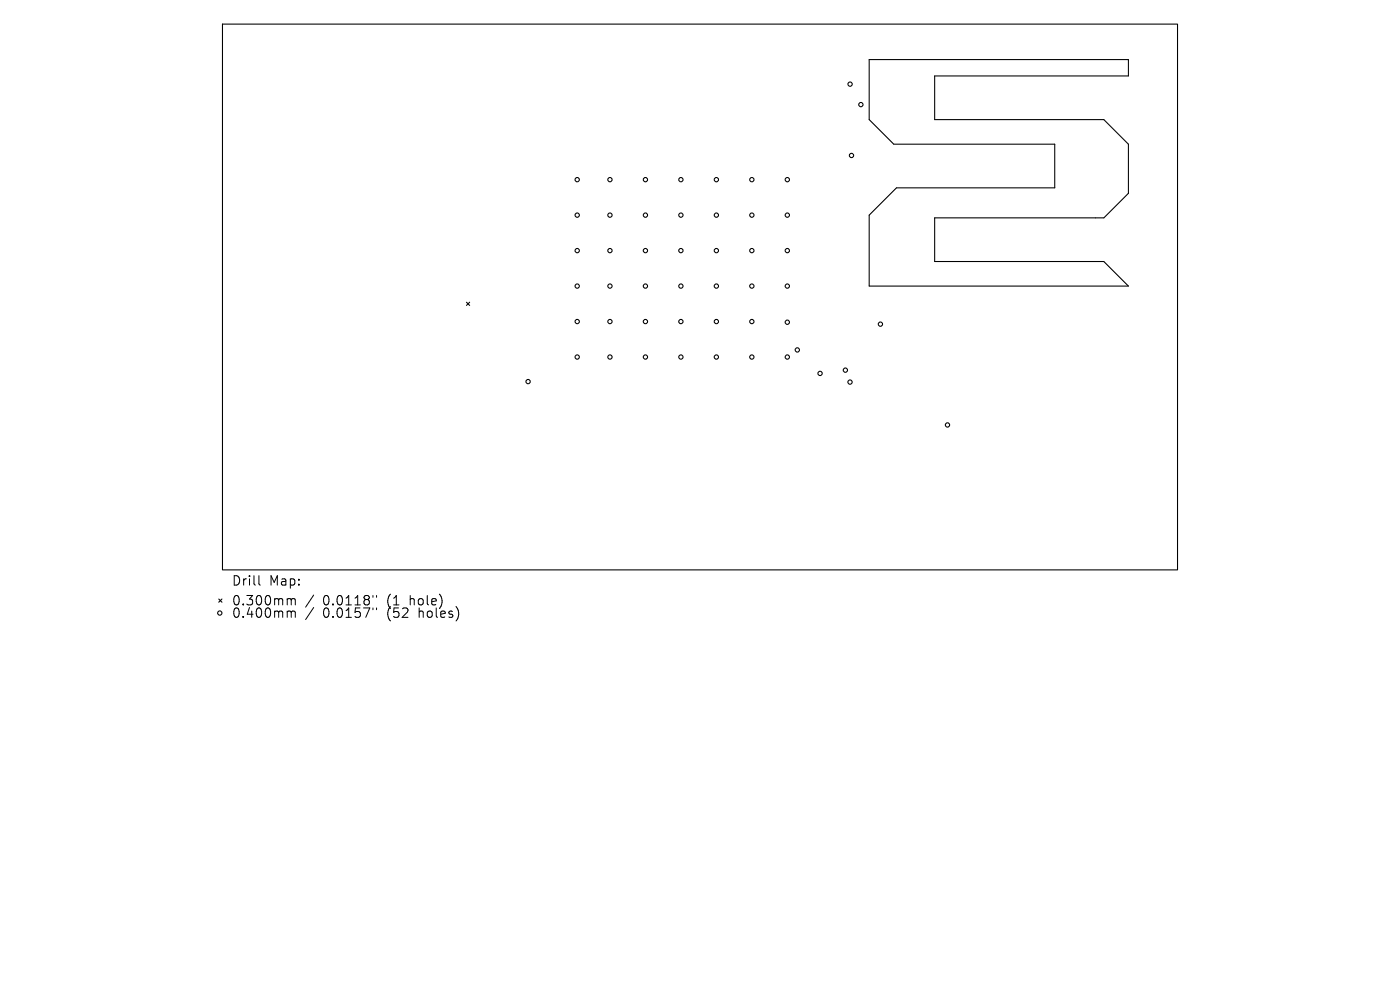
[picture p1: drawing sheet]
<svg xmlns="http://www.w3.org/2000/svg" width="297mm" height="210mm" viewBox="0 0 297 210" stroke-linecap="round" stroke-linejoin="round" font-family="sans-serif">
<defs><g id="words">
<g font-size="2.8">
<text x="49.1" y="124.5">Drill</text>
<text x="57.1" y="124.5">Map:</text>
<text x="49.1" y="128.7">0.300mm</text>
<text x="49.1" y="131.3">0.400mm</text>
<text x="68.5" y="128.7">0.0118&quot;</text>
<text x="68.5" y="131.3">0.0157&quot;</text>
<text x="82.3" y="128.7">(1</text>
<text x="82.3" y="131.3">(52</text>
<text x="87.2" y="128.7">hole)</text>
<text x="89.1" y="131.3">holes)</text>
</g>
</g></defs>
<g fill="none" stroke="#000" stroke-width=".23">
<path d="M47.2 5.1h202.6v115.8h-202.6zM184.4 12.6h55v3.5h-41.1v9.3h35.9l5.2 5.2v10.4l-5.2 5.2h-35.9v9.3h35.9l5.2 5.2h-55v-15.1l5.8-5.8h33.6v-9.2h-34.2l-5.2-5.2zM99 64.1l.6 .7M99.6 64.1l-.6 .7M46.4 127.1l.7 .6M47.1 127.1l-.7 .6"/>
<circle cx="180.3" cy="17.8" r=".46"/>
<circle cx="122.5" cy="38.1" r=".46"/>
<circle cx="129.4" cy="38.1" r=".46"/>
<circle cx="136.9" cy="38.1" r=".46"/>
<circle cx="144.4" cy="38.1" r=".46"/>
<circle cx="152" cy="38.1" r=".46"/>
<circle cx="159.5" cy="38.1" r=".46"/>
<circle cx="167" cy="38.1" r=".46"/>
<circle cx="180.6" cy="33" r=".46"/>
<circle cx="182.6" cy="22.2" r=".46"/>
<circle cx="122.5" cy="53.2" r=".46"/>
<circle cx="122.5" cy="45.6" r=".46"/>
<circle cx="129.4" cy="53.2" r=".46"/>
<circle cx="129.4" cy="45.6" r=".46"/>
<circle cx="136.9" cy="53.2" r=".46"/>
<circle cx="136.9" cy="45.6" r=".46"/>
<circle cx="144.4" cy="53.2" r=".46"/>
<circle cx="144.4" cy="45.6" r=".46"/>
<circle cx="152" cy="53.2" r=".46"/>
<circle cx="152" cy="45.6" r=".46"/>
<circle cx="159.5" cy="53.2" r=".46"/>
<circle cx="159.5" cy="45.6" r=".46"/>
<circle cx="167" cy="53.2" r=".46"/>
<circle cx="167" cy="45.6" r=".46"/>
<circle cx="122.5" cy="60.7" r=".46"/>
<circle cx="122.5" cy="75.7" r=".46"/>
<circle cx="122.5" cy="68.2" r=".46"/>
<circle cx="129.4" cy="60.7" r=".46"/>
<circle cx="129.4" cy="75.7" r=".46"/>
<circle cx="129.4" cy="68.2" r=".46"/>
<circle cx="136.9" cy="60.7" r=".46"/>
<circle cx="136.9" cy="75.7" r=".46"/>
<circle cx="136.9" cy="68.2" r=".46"/>
<circle cx="144.4" cy="60.7" r=".46"/>
<circle cx="144.4" cy="75.7" r=".46"/>
<circle cx="144.4" cy="68.2" r=".46"/>
<circle cx="152" cy="60.7" r=".46"/>
<circle cx="152" cy="75.7" r=".46"/>
<circle cx="152" cy="68.2" r=".46"/>
<circle cx="159.5" cy="60.7" r=".46"/>
<circle cx="159.5" cy="75.7" r=".46"/>
<circle cx="159.5" cy="68.2" r=".46"/>
<circle cx="167" cy="68.4" r=".46"/>
<circle cx="167" cy="60.7" r=".46"/>
<circle cx="167" cy="75.7" r=".46"/>
<circle cx="169.1" cy="74.2" r=".46"/>
<circle cx="174" cy="79.2" r=".46"/>
<circle cx="179.3" cy="78.5" r=".46"/>
<circle cx="186.8" cy="68.8" r=".46"/>
<circle cx="112" cy="80.9" r=".46"/>
<circle cx="180.3" cy="81.1" r=".46"/>
<circle cx="201" cy="90.1" r=".46"/>
<circle cx="46.6" cy="130" r=".46"/>
</g>
<g fill="none" stroke="#000" stroke-width=".21">
<path d="M54.9 122.1v1.7l.3 .3M61.2 127l.5 .1 .1 .2M61.2 129.6h.3l.3 .3M61.8 127.3l.3-.3 .4 .1 .1 1.2M61.8 127.3v1M61.8 129.9v1.1M61.8 129.9l.3-.3 .4 .1 .1 1.3M66.5 126.2l-1.7 2.6M66.5 128.9l-1.7 2.5M79.1 126.3v.4M79.1 129v.3M79.9 126.3v.4"/>
<path d="M79.9 129v.3"/>
</g>
<use href="#words"/>
</svg>
